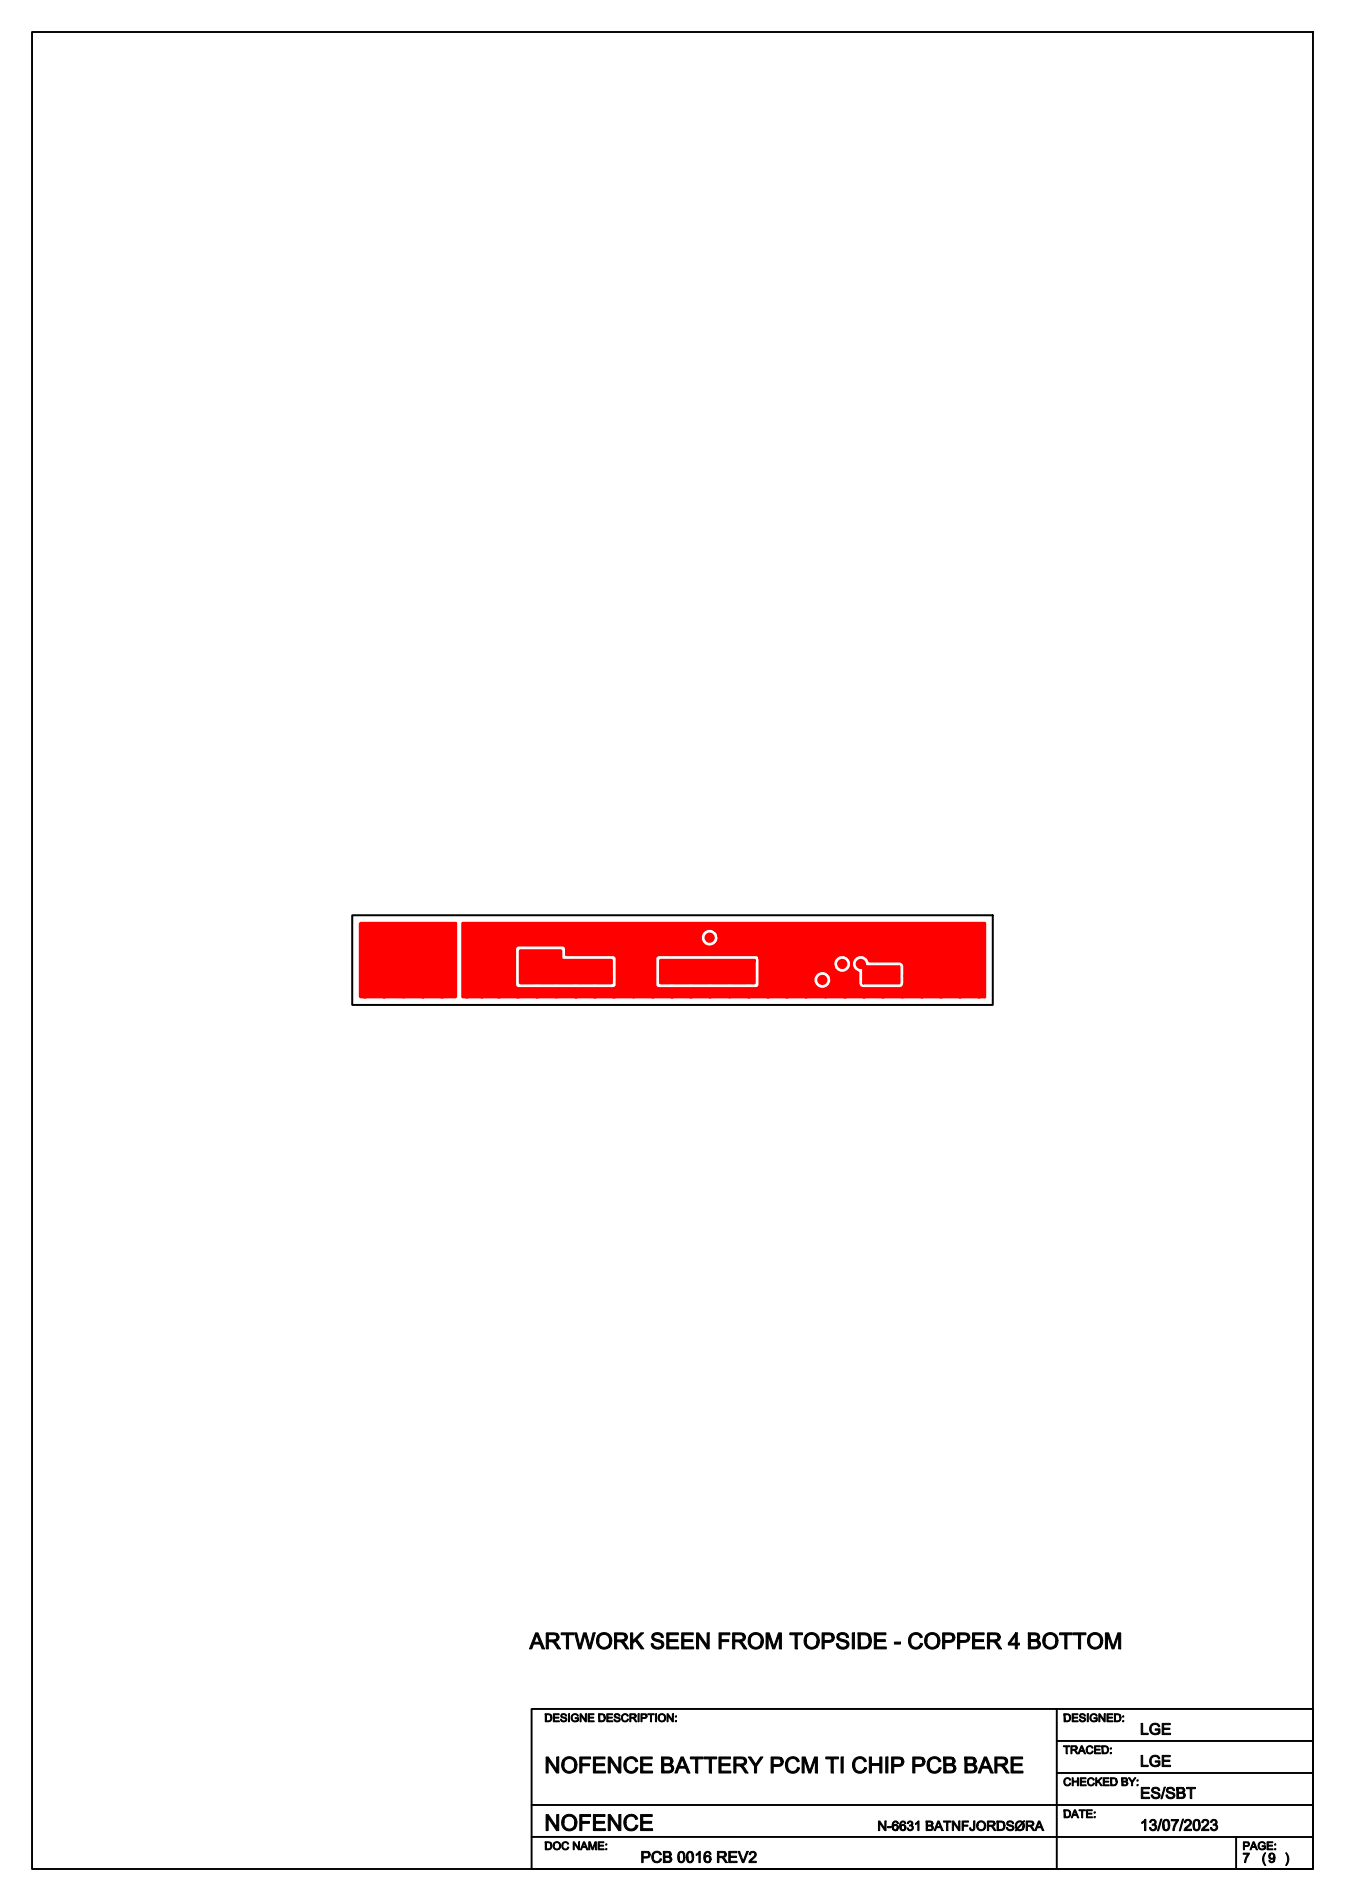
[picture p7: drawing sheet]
<svg xmlns="http://www.w3.org/2000/svg" width="210mm" height="297mm" viewBox="0 0 210 297" stroke-linecap="round" stroke-linejoin="round" font-family="sans-serif">
<defs><g id="words">
<g font-size="3.1" fill="#fff">
<text x="82.7" y="257.6">ARTWORK SEEN FROM TOPSIDE - COPPER 4 BOTTOM</text>
<text x="85" y="277">NOFENCE BATTERY PCM TI CHIP PCB BARE</text>
<text x="85" y="286">NOFENCE</text>
</g>
<g font-size="2.2" fill="#fff">
<text x="178" y="271">LGE</text>
<text x="178" y="276">LGE</text>
<text x="178" y="281">ES/SBT</text>
<text x="178" y="286">13/07/2023</text>
<text x="100" y="291">PCB 0016 REV2</text>
</g>
<g font-size="1.9" fill="#fff">
<text x="137" y="286">N-6631 BATNFJORDSØRA</text>
<text x="194" y="291">7</text>
<text x="197" y="291">(9</text>
<text x="200.6" y="291">)</text>
</g>
<g font-size="1.6" fill="#fff">
<text x="85" y="269">DESIGNE DESCRIPTION:</text>
<text x="166" y="269">DESIGNED:</text>
<text x="166" y="274">TRACED:</text>
<text x="166" y="279">CHECKED BY:</text>
<text x="166" y="284">DATE:</text>
<text x="85" y="289">DOC NAME:</text>
<text x="194" y="289">PAGE:</text>
</g>
</g></defs>
<path d="M55 143h100v14h-100z" fill="none" stroke="#000" stroke-width=".16"/>
<path d="M5 5h200v287h-200zM55 143h100v14h-100zM83 267h122v25h-122zM165 267v25M165 277h40M165 272h40M83 282h122M83 287h122M193 287v5" fill="none" stroke="#000" stroke-width=".3"/>
<g fill="#000" stroke="#000" stroke-width=".16">
<path d="M83.4 256.6h.8l.1 .3h-1zM83.6 255.1h.4l1 2.5h-.4l-.8-2.2-.8 2.2h-.3zM85.3 255.1l1.6 .1v.6l-.2-.4h-1.1v2.2h-.3zM86.9 255.2a.68 .68 0 0 1 .4 .8 .68 .68 0 0 1-.7 .5v-.3l.3-.3zM85.6 256.2h1v.3l.4 .3 .5 .8h-.4l-.7-1-.8-.1zM87.6 255.1h2v.3h-.8v2.2h-.4v-2.2h-.8zM89.7 255.1h.3l.5 2.2 .6-2.2h.4l.6 2.2 .5-2.2h.3l-.7 2.5h-.3l-.6-2.2-.6 2.2h-.3zM93.4 255.5l.1 .9a.86 .86 0 0 0 .9 1 .86 .86 0 0 0 .8-1v.9a1.27 1.27 0 0 1-1.8 0 1.27 1.27 0 0 1 0-1.8zM93.5 255.3a1.28 1.28 0 0 1 1.8 .2 1.28 1.28 0 0 1-.1 1.8v-.9a.87 .87 0 0 0-.9-1.1 .87 .87 0 0 0-.8 1.1l-.1-.9zM96 255.1l1.6 .1v.6l-.3-.4h-1v2.2h-.3zM97.6 255.2a.68 .68 0 0 1 .3 .8 .68 .68 0 0 1-.7 .5v-.3l.4-.3zM96.3 256.2h.9v.3l.4 .3 .6 .8h-.5l-.7-1-.7-.1z"/>
<path d="M98.5 255.1h.3v1.2l1.2-1.2h.5l-1.1 1 1.1 1.5h-.4l-.9-1.3-.4 .4v.9h-.3zM102 255.3a.99 .99 0 0 1 1.6 .5h-.3a.61 .61 0 0 0-.6-.4 .61 .61 0 0 0-.6 .4l.1 .2 .6 .2a.74 .74 0 0 1 .8 .7 .74 .74 0 0 1-.8 .8 .93 .93 0 0 1-1.1-.9h.3a.7 .7 0 0 0 .6 .6 .7 .7 0 0 0 .7-.5l-.2-.3-.7-.2a.65 .65 0 0 1-.6-.4 .65 .65 0 0 1 .2-.7zM104.1 255.1h1.8v.3h-1.5v.8h1.4v.3h-1.4v.8h1.6v.3h-1.9zM106.4 255.1h1.8v.3h-1.4v.8h1.3v.3h-1.3v.8h1.5v.3h-1.9zM108.8 255.1h.3l1.3 2v-2h.3v2.5h-.3l-1.3-2v2h-.3zM112.3 255.1h1.7v.3h-1.4v.8h1.2v.3h-1.2v1.1h-.3zM114.4 255.1l1.6 .1v.6l-.2-.4h-1.1v2.2h-.3zM116 255.2a.68 .68 0 0 1 .4 .8 .68 .68 0 0 1-.7 .5v-.3l.3-.3zM114.7 256.2h1v.3l.4 .3 .5 .8h-.4l-.7-1-.8-.1zM117.1 255.5v.9a.86 .86 0 0 0 .9 1 .86 .86 0 0 0 .9-1v.9a1.27 1.27 0 0 1-1.8 0 1.27 1.27 0 0 1 0-1.8zM117.2 255.3a1.28 1.28 0 0 1 1.8 .2 1.28 1.28 0 0 1-.1 1.8v-.9a.87 .87 0 0 0-.9-1.1 .87 .87 0 0 0-.9 1.1v-.9zM119.6 255.1h.5l.7 2.1 .8-2.1h.4v2.5h-.3v-2.1l-.7 2.1h-.3l-.8-2.1v2.1h-.3z"/>
<path d="M123.3 255.1h2v.3h-.8v2.2h-.4v-2.2h-.8zM125.8 255.5l.1 .9a.86 .86 0 0 0 .9 1 .86 .86 0 0 0 .8-1v.9a1.27 1.27 0 0 1-1.8 0 1.27 1.27 0 0 1 0-1.8zM125.9 255.3a1.28 1.28 0 0 1 1.8 .2 1.28 1.28 0 0 1-.1 1.8v-.9a.87 .87 0 0 0-.9-1.1 .87 .87 0 0 0-.8 1.1l-.1-.9zM128.4 255.1l1.5 .1v.6l-.1-.3-.2-.1h-.9v2.2h-.3zM128.7 256.3h.8l.3-.1 .1-1a.75 .75 0 0 1 .3 .9 .75 .75 0 0 1-.7 .5h-.8zM130.9 255.3a.99 .99 0 0 1 1.6 .5h-.3a.61 .61 0 0 0-.6-.4 .61 .61 0 0 0-.6 .4l.1 .2 .7 .2a.74 .74 0 0 1 .8 .7 .74 .74 0 0 1-.9 .8 .93 .93 0 0 1-1.1-.9h.3a.7 .7 0 0 0 .6 .6 .7 .7 0 0 0 .7-.5l-.1-.3-.8-.2a.65 .65 0 0 1-.6-.4 .65 .65 0 0 1 .2-.7zM133.1 255.1h.3v2.5h-.3zM134 255.1h1.1l.5 .2 .1 .1v.9a.77 .77 0 0 0-.7-.9h-.7v1.9zM134 255.1l.3 2.2h.7a.78 .78 0 0 0 .7-1v-.9a1.39 1.39 0 0 1-.5 2.2h-1.2zM136.5 255.1h1.8v.3h-1.5v.8h1.4v.3h-1.4v.8h1.6v.3h-1.9zM139.6 256.6h1v.3h-1zM142.1 255.4a1.09 1.09 0 0 1 1.9 .4l-.3 .1a.79 .79 0 0 0-1-.5 .79 .79 0 0 0-.5 .9 .79 .79 0 0 0 .6 1 .79 .79 0 0 0 .9-.6l.4 .1a1.14 1.14 0 0 1-1.5 .8 1.14 1.14 0 0 1-.8-1.4z"/>
<path d="M144.6 255.5l.1 .9a.86 .86 0 0 0 .9 1 .86 .86 0 0 0 .8-1v.9a1.27 1.27 0 0 1-1.7 0 1.27 1.27 0 0 1-.1-1.8zM144.8 255.3a1.28 1.28 0 0 1 1.7 .2 1.28 1.28 0 0 1-.1 1.8v-.9a.87 .87 0 0 0-.9-1.1 .87 .87 0 0 0-.8 1.1l-.1-.9zM147.2 255.1l1.5 .1v.6l-.1-.3-.1-.1h-1v2.2h-.3zM147.5 256.3h.8l.3-.1 .1-1a.75 .75 0 0 1 .4 .9 .75 .75 0 0 1-.8 .5h-.8zM149.5 255.1l1.6 .1v.6l-.1-.3-.2-.1h-1v2.2h-.3zM149.8 256.3h.8l.4-.1 .1-1a.75 .75 0 0 1 .3 .9 .75 .75 0 0 1-.8 .5h-.8zM151.8 255.1h1.9v.3h-1.5v.8h1.4v.3h-1.4v.8h1.5v.3h-1.9zM154.2 255.1l1.6 .1v.6l-.2-.4h-1.1v2.2h-.3zM155.8 255.2a.68 .68 0 0 1 .3 .8 .68 .68 0 0 1-.6 .5v-.3l.3-.3zM154.5 256.2h1v.3l.4 .3 .5 .8h-.4l-.8-1-.7-.1zM157.4 256.7h1.1v.3h-1.1zM158.6 255.1l-.1 .5-.8 1.1h-.3z"/>
<path d="M158.6 255.1h.2v2.5h-.3zM158.8 256.7h.4v.3h-.4zM160.6 255.1l1.4 .1v.6v-.2l-.3-.2h-.8v1.9zM160.9 256.2l.9-.1 .2-.2 .1 1-.1-.3-.2-.1h-.9zM162 255.2a.6 .6 0 0 1 .3 .6 .6 .6 0 0 1-.3 .5zM160.6 255.1l.3 2.2h.8l.3-.1 .1-.9a.69 .69 0 0 1 .3 .9 .69 .69 0 0 1-.7 .4h-1.1zM163.1 255.5v.9a.86 .86 0 0 0 .9 1 .86 .86 0 0 0 .9-1v.9a1.27 1.27 0 0 1-1.8 0 1.27 1.27 0 0 1 0-1.8zM163.2 255.3a1.28 1.28 0 0 1 1.8 .2 1.28 1.28 0 0 1-.1 1.8v-.9a.87 .87 0 0 0-.9-1.1 .87 .87 0 0 0-.9 1.1v-.9zM165.4 255.1h2v.3h-.8v2.2h-.3v-2.2h-.9zM167.6 255.1h1.9v.3h-.8v2.2h-.3v-2.2h-.8zM170.1 255.5v.9a.86 .86 0 0 0 .9 1 .86 .86 0 0 0 .8-1v.9a1.27 1.27 0 0 1-1.7 0 1.27 1.27 0 0 1 0-1.8zM170.2 255.3a1.28 1.28 0 0 1 1.8 .2 1.28 1.28 0 0 1-.2 1.8v-.9a.87 .87 0 0 0-.9-1.1 .87 .87 0 0 0-.8 1.1v-.9z"/>
<path d="M172.6 255.1h.5l.7 2.1 .7-2.1h.5v2.5h-.3v-2.1l-.8 2.1h-.3l-.7-2.1v2.1h-.3zM85.1 267.7l.8 .1 .1 .6a.38 .38 0 0 0-.4-.5h-.3v1zM85.1 267.7l.2 1.2h.3a.39 .39 0 0 0 .4-.5v-.5l.1 .3a.61 .61 0 0 1-.4 .8h-.6zM86.4 267.7h.9v.2h-.7v.4h.7v.1h-.7v.5h.7v.1h-.9zM85.3 274.5h.3l1.3 2v-2h.3v2.5h-.3l-1.3-2v2h-.3zM87.7 267.8l.2-.1a.43 .43 0 0 1 .6 .4h-.2a.26 .26 0 0 0-.3-.2 .26 .26 0 0 0-.2 .3 .65 .65 0 0 1 .7 .4 .51 .51 0 0 1-.5 .4 .51 .51 0 0 1-.5-.4h.2a.32 .32 0 0 0 .3 .3 .32 .32 0 0 0 .3-.4l-.4-.1a.32 .32 0 0 1-.3-.2 .32 .32 0 0 1 .1-.4zM88.8 267.7h.1v1.3h-.1zM88 274.9v.9a.86 .86 0 0 0 .9 1 .86 .86 0 0 0 .8-1.1v1a1.27 1.27 0 0 1-1.7-.1 1.27 1.27 0 0 1 0-1.7zM88.1 274.7a1.28 1.28 0 0 1 1.8 .2 1.28 1.28 0 0 1-.2 1.8v-1a.87 .87 0 0 0-.8-1 .87 .87 0 0 0-.9 1.1v-.9zM89.3 267.9a.58 .58 0 0 1 1 .2h-.1a.48 .48 0 0 0-.7-.1 .48 .48 0 0 0-.2 .7 .48 .48 0 0 0 .7 .1l.2-.1v-.2h-.4v-.1h.5v.4a.68 .68 0 0 1-.9 .1 .68 .68 0 0 1-.1-1zM90.5 274.5h1.7v.3h-1.3v.8h1.1v.3h-1.1v1.1h-.4zM90.6 267.7h.1l.7 1v-1h.2v1.3h-.2l-.7-1v1h-.1z"/>
<path d="M91.8 267.7h.9v.2h-.7v.4h.7v.1h-.7v.5h.8v.1h-1zM92.6 274.5h1.9v.3h-1.5v.8h1.4v.3h-1.4v.8h1.5v.3h-1.9zM93.5 267.7l.8 .1v.6a.38 .38 0 0 0-.3-.5h-.4v1zM93.5 267.7l.1 1.2h.4a.39 .39 0 0 0 .3-.5v-.5l.2 .3a.61 .61 0 0 1-.5 .8h-.5zM94.7 267.7h.9v.2h-.7v.4h.7v.1h-.7v.5h.8v.1h-1zM96 267.8l.3-.1a.43 .43 0 0 1 .5 .4h-.2a.26 .26 0 0 0-.3-.2 .26 .26 0 0 0-.2 .3 .65 .65 0 0 1 .7 .4 .51 .51 0 0 1-.5 .4 .51 .51 0 0 1-.5-.4h.2a.32 .32 0 0 0 .3 .3 .32 .32 0 0 0 .3-.4l-.4-.1a.32 .32 0 0 1-.3-.2 .32 .32 0 0 1 .1-.4zM95 274.5h.3l1.3 2v-2h.3v2.5h-.3l-1.3-2v2h-.3zM97.2 267.9a.55 .55 0 0 1 .9 .2h-.2a.43 .43 0 0 0-.6-.2 .43 .43 0 0 0-.1 .7 .38 .38 0 0 0 .4 .3 .38 .38 0 0 0 .4-.3h.1a.61 .61 0 0 1-.9 .3 .61 .61 0 0 1-.1-.9zM97.7 274.8a1.09 1.09 0 0 1 1.9 .4l-.4 .1a.79 .79 0 0 0-.9-.5 .79 .79 0 0 0-.6 .9 .79 .79 0 0 0 .6 1 .79 .79 0 0 0 1-.6l.3 .1a1.14 1.14 0 0 1-1.4 .8 1.14 1.14 0 0 1-.8-1.4zM98.3 267.7l.9 .1v.3l-.2-.2h-.5v1.1h-.2zM99.2 267.8a.34 .34 0 0 1 .1 .4 .34 .34 0 0 1-.3 .2l.2-.3zM98.5 268.3h.5l.4 .7h-.2l-.3-.5-.4-.1z"/>
<path d="M99.6 267.7h.2v1.3h-.2zM100 274.5h1.8v.3h-1.4v.8h1.3v.3h-1.3v.8h1.5v.3h-1.9zM100.1 267.7l.8 .1v.3l-.2-.2h-.5v1.1h-.1zM100.2 268.3h.6l.1-.5 .1 .3a.36 .36 0 0 1-.4 .4h-.4zM101.1 267.7h1v.2h-.4v1.1h-.1v-1.1h-.5zM102.3 267.7h.2v1.3h-.2zM102.9 267.9v.5a.43 .43 0 0 0 .5 .5 .43 .43 0 0 0 .4-.5v.4a.64 .64 0 0 1-.9 0 .64 .64 0 0 1 0-.9zM102.9 267.9a.64 .64 0 0 1 .9 .1 .64 .64 0 0 1 0 .8v-.4a.43 .43 0 0 0-.5-.5 .43 .43 0 0 0-.4 .5zM103.3 274.5l1.4 .1v.6v-.2l-.2-.2h-.9v1.9zM103.6 275.6l.9-.1 .2-.2 .1 1-.1-.3-.2-.1-.9-.1zM104.7 274.6a.59 .59 0 0 1 .4 .5 .59 .59 0 0 1-.4 .6zM104.2 267.7h.1l.7 1v-1h.1v1.3h-.1l-.7-1v1h-.1z"/>
<path d="M103.3 274.5l.3 2.2h.8l.3-.1 .2-.9a.69 .69 0 0 1 .2 .8 .69 .69 0 0 1-.7 .5h-1.1zM105.4 268.1h.2v.2h-.2zM105.4 268.8h.2v.2h-.2zM106.1 276h.8l.1 .2h-1zM106.3 274.5h.4l1 2.5h-.4l-.8-2.2-.8 2.2h-.3zM107.8 274.5h2v.3h-.9v2.2h-.3v-2.2h-.8zM109.9 274.5h2v.3h-.8v2.2h-.4v-2.2h-.8zM112.2 274.5h1.9v.3h-1.5v.8h1.4v.3h-1.4v.8h1.5v.3h-1.9zM114.6 274.5l1.6 .1v.6l-.2-.4h-1.1v2.2h-.3zM116.2 274.6a.68 .68 0 0 1 .4 .8 .68 .68 0 0 1-.7 .5v-.3l.3-.3zM114.9 275.6h1v.3l.4 .3 .5 .8h-.4l-.7-1-.8-.1zM116.8 274.5h.4l.8 1.2 .7-1.2h.4l-1 1.4v1.1h-.3v-1.1z"/>
<path d="M120.4 274.5l1.6 .1v.6l-.1-.3-.2-.1h-1v2.2h-.3zM120.7 275.7h.8l.4-.2 .1-.9a.75 .75 0 0 1 .3 .9 .75 .75 0 0 1-.8 .5h-.8zM122.9 274.8a1.09 1.09 0 0 1 1.9 .4l-.3 .1a.79 .79 0 0 0-1-.5 .79 .79 0 0 0-.5 .9 .79 .79 0 0 0 .5 1 .79 .79 0 0 0 1-.6l.3 .1a1.14 1.14 0 0 1-1.4 .8 1.14 1.14 0 0 1-.8-1.4zM125.2 274.5h.5l.7 2.1 .8-2.1h.4v2.5h-.3v-2.1l-.7 2.1h-.3l-.7-2.1v2.1h-.4zM128.9 274.5h2v.3h-.8v2.2h-.3v-2.2h-.9zM131.3 274.5h.3v2.5h-.3zM133.4 274.8a1.09 1.09 0 0 1 1.9 .4l-.4 .1a.79 .79 0 0 0-.9-.5 .79 .79 0 0 0-.6 .9 .79 .79 0 0 0 .6 1 .79 .79 0 0 0 1-.6l.3 .1a1.14 1.14 0 0 1-1.4 .8 1.14 1.14 0 0 1-.8-1.4zM135.7 274.5h.4v1h1.3v-1h.3v2.5h-.3v-1.2h-1.3v1.2h-.4zM138.3 274.5h.3v2.5h-.3zM139.2 274.5l1.6 .1v.6l-.1-.3-.2-.1h-1v2.2h-.3zM139.5 275.7h.8l.4-.2 .1-.9a.75 .75 0 0 1 .3 .9 .75 .75 0 0 1-.8 .5h-.8zM142.5 274.5l1.6 .1v.6l-.1-.3-.2-.1h-1v2.2h-.3z"/>
<path d="M142.8 275.7h.8l.4-.2 .1-.9a.75 .75 0 0 1 .3 .9 .75 .75 0 0 1-.8 .5h-.8zM145 274.8a1.09 1.09 0 0 1 1.9 .4l-.3 .1a.79 .79 0 0 0-1-.5 .79 .79 0 0 0-.5 .9 .79 .79 0 0 0 .6 1 .79 .79 0 0 0 .9-.6l.4 .1a1.14 1.14 0 0 1-1.4 .8 1.14 1.14 0 0 1-.8-1.4zM147.4 274.5l1.4 .1v.6v-.2l-.3-.2h-.8v1.9zM147.7 275.6l.9-.1 .2-.2 .1 1-.1-.3-.2-.1-.9-.1zM148.8 274.6a.59 .59 0 0 1 .3 .5 .59 .59 0 0 1-.3 .6zM147.4 274.5l.3 2.2h.8l.3-.1 .1-.9a.69 .69 0 0 1 .3 .8 .69 .69 0 0 1-.8 .5h-1zM150.7 274.5l1.4 .1v.6v-.2l-.3-.2h-.8v1.9zM151 275.6l.9-.1 .2-.2 .1 1-.1-.3-.2-.1-.9-.1zM152.1 274.6a.59 .59 0 0 1 .3 .5 .59 .59 0 0 1-.3 .6zM150.7 274.5l.3 2.2h.8l.3-.1 .1-.9a.69 .69 0 0 1 .3 .8 .69 .69 0 0 1-.8 .5h-1zM153.4 276h.9l.1 .2h-1.1zM153.7 274.5h.3l1.1 2.5h-.4l-.8-2.2-.8 2.2h-.4z"/>
<path d="M155.3 274.5l1.7 .1v.6l-.3-.4h-1v2.2h-.4zM157 274.6a.68 .68 0 0 1 .3 .8 .68 .68 0 0 1-.7 .5v-.3l.4-.3zM155.7 275.6h.9v.3l.4 .3 .5 .8h-.4l-.7-1-.7-.1zM157.9 274.5h1.8v.3h-1.5v.8h1.4v.3h-1.4v.8h1.5v.3h-1.8zM166.2 277.9a.55 .55 0 0 1 1 .2h-.2a.43 .43 0 0 0-.6-.2 .43 .43 0 0 0-.1 .7 .38 .38 0 0 0 .4 .3 .38 .38 0 0 0 .3-.3h.2a.61 .61 0 0 1-.9 .3 .61 .61 0 0 1-.1-.9zM166 272.7h1v.2h-.4v1.1h-.1v-1.1h-.5zM166.1 267.7l.8 .1 .1 .6a.38 .38 0 0 0-.4-.5h-.3v1zM166.1 267.7l.2 1.2h.3a.39 .39 0 0 0 .4-.5v-.5l.1 .3a.61 .61 0 0 1-.4 .8h-.6zM167.4 267.7h.9v.2h-.7v.4h.7v.1h-.7v.5h.7v.1h-.9zM167.4 277.7h.2v.6h.6v-.6h.2v1.3h-.2v-.6h-.6v.6h-.2zM167.2 272.7l.8 .1v.3l-.1-.2h-.5v1.1h-.2zM168 272.8h.1a.34 .34 0 0 1 .1 .4 .34 .34 0 0 1-.3 .2l.1-.3z"/>
<path d="M167.4 273.3h.4l.5 .7h-.2l-.4-.5-.3-.1zM168.7 267.8l.2-.1a.43 .43 0 0 1 .6 .4h-.2a.26 .26 0 0 0-.3-.2 .26 .26 0 0 0-.2 .3 .65 .65 0 0 1 .7 .4 .51 .51 0 0 1-.5 .4 .51 .51 0 0 1-.5-.4h.2a.32 .32 0 0 0 .3 .3 .32 .32 0 0 0 .3-.4l-.4-.1a.32 .32 0 0 1-.3-.2 .32 .32 0 0 1 .1-.4zM168.7 277.7h.9v.2h-.8v.4h.7v.1h-.7v.5h.8v.1h-.9zM168.7 273.5h.4l.1 .1h-.6zM168.8 272.7h.2l.5 1.3h-.2l-.4-1.1-.4 1.1h-.2zM169.7 272.9a.55 .55 0 0 1 1 .2h-.2a.43 .43 0 0 0-.6-.2 .43 .43 0 0 0-.1 .7 .38 .38 0 0 0 .3 .3 .38 .38 0 0 0 .4-.3h.2a.61 .61 0 0 1-.9 .3 .61 .61 0 0 1-.1-.9zM169.8 267.7h.1v1.3h-.1zM169.9 277.9a.55 .55 0 0 1 1 .2h-.2a.43 .43 0 0 0-.6-.2 .43 .43 0 0 0-.1 .7 .38 .38 0 0 0 .3 .3 .38 .38 0 0 0 .4-.3h.2a.61 .61 0 0 1-.9 .3 .61 .61 0 0 1-.1-.9zM170.9 272.7h.9v.2h-.7v.4h.6v.1h-.6v.5h.7v.1h-.9zM170.3 267.9a.58 .58 0 0 1 1 .2h-.1a.48 .48 0 0 0-.7-.1 .48 .48 0 0 0-.2 .7 .48 .48 0 0 0 .7 .1l.2-.1v-.2h-.4v-.1h.5v.4a.68 .68 0 0 1-.9 .1 .68 .68 0 0 1-.1-1zM171.1 277.7h.1v.7l.7-.7h.2l-.5 .6 .5 .7h-.2l-.5-.6-.2 .2v.4h-.1zM172.3 277.7h.9v.2h-.8v.4h.7v.1h-.7v.5h.8v.1h-.9z"/>
<path d="M171.6 267.7h.1l.7 1v-1h.2v1.3h-.2l-.7-1v1h-.1zM172.1 272.7l.8 .1v.6a.38 .38 0 0 0-.3-.5h-.4v1zM172.8 267.7h.9v.2h-.7v.4h.7v.1h-.7v.5h.8v.1h-1zM172.1 272.7l.1 1.2h.3a.39 .39 0 0 0 .4-.5v-.5l.2 .3a.61 .61 0 0 1-.5 .8h-.5zM173.3 273.1h.2v.2h-.2zM173.3 273.8h.2v.2h-.2zM173.4 277.7l.8 .1 .1 .6a.38 .38 0 0 0-.4-.5h-.3v1zM173.4 277.7l.2 1.2h.3a.39 .39 0 0 0 .4-.5v-.5l.1 .3a.61 .61 0 0 1-.5 .8h-.5zM174 267.7l.8 .1 .1 .6a.38 .38 0 0 0-.4-.5h-.3v1zM174 267.7l.2 1.2h.3a.39 .39 0 0 0 .4-.5v-.5l.1 .3a.61 .61 0 0 1-.5 .8h-.5zM175.3 268.1h.2v.2h-.2zM175.3 268.8h.2v.2h-.2z"/>
<path d="M175.2 277.7l.7 .1v.3l-.2-.2h-.4v1zM175.3 278.3l.5-.1 .1 .4-.1-.2h-.5zM175.9 277.8l.1 .3-.1 .2zM175.2 277.7l.1 1.2 .6-.1v-.4l.2 .2a.36 .36 0 0 1-.4 .4h-.5zM176.2 277.7h.2l.4 .6 .3-.6h.2l-.5 .8v.5h-.1v-.5zM177.5 278.1h.2v.2h-.2zM177.5 278.8h.2v.2h-.2zM178.2 269.2h.2v1.6h.9v.2h-1.1zM178.2 274.2h.2v1.6h.9v.2h-1.1zM178.2 279.2h1.3v.3h-1.1v.5h1v.2h-1v.6h1.1v.2h-1.3zM180 279.4a.7 .7 0 0 1 1.1 .3l-.2 .1a.41 .41 0 0 0-.5-.4 .41 .41 0 0 0-.3 .4v.1a.98 .98 0 0 1 1 .5 .7 .7 0 0 1-.7 .6 .7 .7 0 0 1-.7-.6h.3a.47 .47 0 0 0 .4 .4 .47 .47 0 0 0 .5-.4l-.7-.2a.45 .45 0 0 1-.4-.3 .45 .45 0 0 1 .2-.5zM179.7 269.5a.81 .81 0 0 1 1.4 .2l-.2 .1a.64 .64 0 0 0-.9-.3 .64 .64 0 0 0-.2 .9 .69 .69 0 0 0 1.1 .2v-.3h-.5v-.2h.7v.7a.95 .95 0 0 1-1.3 0 .95 .95 0 0 1-.1-1.3z"/>
<path d="M179.7 274.5a.81 .81 0 0 1 1.4 .2l-.2 .1a.64 .64 0 0 0-.9-.3 .64 .64 0 0 0-.2 .9 .69 .69 0 0 0 1.1 .2v-.3h-.5v-.2h.7v.7a.95 .95 0 0 1-1.3 0 .95 .95 0 0 1-.1-1.3zM181.5 269.2h1.2v.3h-1v.5h1v.2h-1v.6h1.1v.2h-1.3zM181.5 274.2h1.2v.3h-1v.5h1v.2h-1v.6h1.1v.2h-1.3zM181.8 279.2h.1l-.5 1.8h-.1zM182.3 279.4a.7 .7 0 0 1 1.1 .3l-.2 .1a.41 .41 0 0 0-.4-.4 .41 .41 0 0 0-.4 .4l.1 .1a.98 .98 0 0 1 .9 .5 .7 .7 0 0 1-.6 .6 .7 .7 0 0 1-.7-.6h.2a.47 .47 0 0 0 .4 .4 .47 .47 0 0 0 .5-.4l-.7-.2a.45 .45 0 0 1-.4-.3 .45 .45 0 0 1 .2-.5zM183.8 279.2l1 .1v.4l-.2-.2h-.6v1.3zM184.8 279.3a.42 .42 0 0 1 .2 .4 .42 .42 0 0 1-.3 .4zM85.1 287.7l.8 .1 .1 .6a.38 .38 0 0 0-.4-.5h-.3v1zM85.1 287.7l.2 1.2h.3a.39 .39 0 0 0 .4-.5v-.5l.1 .3a.61 .61 0 0 1-.4 .8h-.6zM85.3 283.5h.3l1.3 2v-2h.3v2.5h-.3l-1.3-2v2h-.3zM86.5 287.9v.5a.43 .43 0 0 0 .5 .5 .43 .43 0 0 0 .4-.5v.4a.64 .64 0 0 1-.9 0 .64 .64 0 0 1 0-.9zM86.6 287.9a.64 .64 0 0 1 .8 .1 .64 .64 0 0 1 0 .8v-.4a.43 .43 0 0 0-.5-.5 .43 .43 0 0 0-.4 .5z"/>
<path d="M87.9 287.9a.55 .55 0 0 1 .9 .2h-.2a.43 .43 0 0 0-.6-.2 .43 .43 0 0 0-.1 .7 .38 .38 0 0 0 .4 .3 .38 .38 0 0 0 .3-.3h.2a.61 .61 0 0 1-.9 .3 .61 .61 0 0 1-.1-.9zM88 283.9v.9a.86 .86 0 0 0 .9 1 .86 .86 0 0 0 .8-1.1v1a1.27 1.27 0 0 1-1.7-.1 1.27 1.27 0 0 1 0-1.7zM88.1 283.7a1.28 1.28 0 0 1 1.8 .2 1.28 1.28 0 0 1-.2 1.8v-1a.87 .87 0 0 0-.8-1 .87 .87 0 0 0-.9 1.1v-.9zM89.5 287.7h.2l.6 1v-1h.2v1.3h-.2l-.6-1v1h-.2zM90.5 283.5h1.7v.3h-1.3v.8h1.1v.3h-1.1v1.1h-.4zM91 288.5h.4l.1 .1h-.6zM91.1 287.7h.2l.5 1.3h-.2l-.4-1.1-.4 1.1h-.2zM92.6 283.5h1.9v.3h-1.5v.8h1.4v.3h-1.4v.8h1.5v.3h-1.9zM91.9 287.7h.3l.3 1.1 .4-1.1h.2v1.3h-.1v-1l-.4 1h-.2l-.3-1.1v1.1h-.2zM93.4 287.7h.9v.2h-.8v.4h.7v.1h-.7v.5h.8v.1h-.9zM94.6 288.1h.1v.2h-.1zM94.6 288.8h.1v.2h-.1z"/>
<path d="M95 283.5h.3l1.3 2v-2h.3v2.5h-.3l-1.3-2v2h-.3zM97.7 283.8a1.09 1.09 0 0 1 1.9 .4l-.4 .1a.79 .79 0 0 0-.9-.5 .79 .79 0 0 0-.6 .9 .79 .79 0 0 0 .6 1 .79 .79 0 0 0 1-.6l.3 .1a1.14 1.14 0 0 1-1.4 .8 1.14 1.14 0 0 1-.8-1.4zM100 283.5h1.8v.3h-1.4v.8h1.3v.3h-1.3v.8h1.5v.3h-1.9zM100.2 289.2l1.1 .1v.5l-.2-.3h-.7v1.5h-.2zM100.4 290.1l.8-.1 .1-.7a.52 .52 0 0 1 .2 .6 .52 .52 0 0 1-.5 .4h-.6zM102 289.5a.76 .76 0 0 1 1.3 .2l-.3 .1a.57 .57 0 0 0-.7-.3 .57 .57 0 0 0-.3 .8 .54 .54 0 0 0 .5 .5 .54 .54 0 0 0 .6-.4h.2a.82 .82 0 0 1-1.1 .6 .82 .82 0 0 1-.4-1.2zM103.6 289.2l1 .1v.4l-.2-.2h-.6v1.3zM103.8 290l.7-.1 .2 .6-.3-.3h-.6zM104.6 289.3a.42 .42 0 0 1 .2 .4 .42 .42 0 0 1-.2 .4zM103.6 289.2l.2 1.6 .8-.1 .1-.6a.48 .48 0 0 1 .2 .6 .48 .48 0 0 1-.6 .3h-.7zM106 289.4a.53 .53 0 0 1 .7 0v.7a.46 .46 0 0 0 0-.5 .46 .46 0 0 0-.5-.1l-.2 .4v1a1.42 1.42 0 0 1 0-1.5zM106 290.1a.56 .56 0 0 0 .4 .8 .54 .54 0 0 0 .3-.8v-.7a1.12 1.12 0 0 1-.2 1.6l-.5-.1z"/>
<path d="M107.4 289.4a.53 .53 0 0 1 .7 0v.7a.46 .46 0 0 0 0-.5 .46 .46 0 0 0-.5-.1l-.2 .4v1a1.42 1.42 0 0 1 0-1.5zM107.4 290.1a.56 .56 0 0 0 .4 .8 .54 .54 0 0 0 .3-.8v-.7a1.12 1.12 0 0 1-.3 1.6l-.4-.1zM108.7 289.7l.6-.5v1.8h-.2v-1.4l-.4 .3zM110.1 290.1v.3a.35 .35 0 0 0 .3 .4 .35 .35 0 0 0 .4-.4v.5a.57 .57 0 0 1-.7 0zM110.1 289.4a.52 .52 0 0 1 .6-.1 .52 .52 0 0 1 .3 .4h-.2a.36 .36 0 0 0-.5-.3 .36 .36 0 0 0-.2 .5v1a1.35 1.35 0 0 1 0-1.5zM110.2 290a.56 .56 0 0 1 .8 .1 .56 .56 0 0 1-.2 .8v-.5a.34 .34 0 0 0-.3-.3 .34 .34 0 0 0-.4 .3zM112 289.2l1.2 .1v.4l-.2-.2-.8-.1v1.6h-.2zM113.2 289.3a.48 .48 0 0 1 .2 .6 .48 .48 0 0 1-.5 .3v-.2l.3-.2zM112.2 290h.7v.2l.7 .8h-.3l-.5-.7-.6-.1zM113.8 289.2h1.2v.3h-1v.5h1v.2h-1v.6h1.1v.2h-1.3zM115.2 289.2h.3l.5 1.6 .6-1.6h.2l-.7 1.8h-.2zM117.1 289.4a.56 .56 0 0 1 .9 .1 .56 .56 0 0 1-.2 .8l-.6 .5h.9v.2h-1.2l.1-.3 .5-.4a.46 .46 0 0 0 .3-.4 .46 .46 0 0 0-.1-.4 .34 .34 0 0 0-.5 .3l-.2-.1z"/>
<path d="M137.2 284.5h.2l.8 1.2v-1.2h.1v1.5h-.2l-.8-1.2v1.2h-.1zM138.6 285.4h.5v.1h-.5zM139.5 285.2v.3a.3 .3 0 0 0 .3 .4 .3 .3 0 0 0 .3-.4v.4l-.5 .1-.1-.1zM139.5 284.6l.2-.1a.42 .42 0 0 1 .6 .4h-.2a.31 .31 0 0 0-.4-.2 .31 .31 0 0 0-.2 .4v.8l-.2-.7zM139.6 285.1a.48 .48 0 0 1 .6 .2 .48 .48 0 0 1-.1 .6v-.4a.3 .3 0 0 0-.3-.3 .3 .3 0 0 0-.3 .3zM140.7 285.2v.3a.3 .3 0 0 0 .2 .4 .3 .3 0 0 0 .4-.4v.4l-.5 .1-.2-.1zM140.7 284.6l.2-.1a.42 .42 0 0 1 .5 .4h-.2a.31 .31 0 0 0-.4-.2 .31 .31 0 0 0-.2 .4v.8l-.1-.7zM140.7 285.1a.48 .48 0 0 1 .7 .2 .48 .48 0 0 1-.1 .6v-.4a.3 .3 0 0 0-.3-.3 .3 .3 0 0 0-.3 .3zM141.8 284.6a.4 .4 0 0 1 .6 0 .4 .4 0 0 1-.1 .6 .47 .47 0 0 1 0 .8 .47 .47 0 0 1-.7-.4h.2a.3 .3 0 0 0 .4 .3 .3 .3 0 0 0 .2-.4 .3 .3 0 0 0-.4-.2v-.2a.26 .26 0 0 0 .3-.2 .26 .26 0 0 0-.2-.3 .26 .26 0 0 0-.3 .3h-.2zM142.9 284.9l.6-.4v1.5h-.2v-1.2l-.4 .2zM144.6 284.5l.9 .1v.3l-.1-.2h-.6v1.1zM144.8 285.1l.6-.1 .1 .6-.2-.3h-.5z"/>
<path d="M145.5 284.6a.36 .36 0 0 1 .2 .3 .36 .36 0 0 1-.2 .3zM144.6 284.5l.2 1.3 .7-.1v-.5a.41 .41 0 0 1 .2 .5 .41 .41 0 0 1-.4 .3h-.7zM146.3 285.4h.5l.1 .1h-.7zM146.4 284.5h.2l.7 1.5h-.3l-.5-1.3-.4 1.3h-.3zM147.3 284.5h1.2v.2h-.5v1.3h-.2v-1.3h-.5zM148.7 284.5h.2l.8 1.2v-1.2h.2v1.5h-.2l-.8-1.2v1.2h-.2zM150.2 284.5h1v.2h-.8v.4h.7v.2h-.7v.7h-.2zM152 284.5h.2v1a.42 .42 0 0 1-.4 .5 .42 .42 0 0 1-.4-.4l.2-.1 .1 .3 .3-.1zM152.6 284.7l.1 .6a.52 .52 0 0 0 .5 .6 .52 .52 0 0 0 .5-.7v.6a.76 .76 0 0 1-1 0 .76 .76 0 0 1-.1-1.1zM152.7 284.7a.77 .77 0 0 1 1.1 .1 .77 .77 0 0 1-.1 1v-.6a.52 .52 0 0 0-.5-.6 .52 .52 0 0 0-.5 .7zM154.2 284.5l1 .1v.3l-.2-.2h-.6v1.3h-.2zM155.2 284.6a.41 .41 0 0 1 .2 .4 .41 .41 0 0 1-.5 .3v-.1l.3-.2z"/>
<path d="M154.4 285.2h.5v.1l.6 .7h-.3l-.4-.6-.4-.1zM155.7 284.5l.9 .1 .1 .6a.46 .46 0 0 0-.4-.5h-.4v1.1zM155.7 284.5l.2 1.3h.4a.47 .47 0 0 0 .4-.6v-.5a.81 .81 0 0 1-.4 1.3h-.6zM157.3 284.6l.1-.1a.57 .57 0 0 1 .9 .4h-.2a.32 .32 0 0 0-.4-.3 .32 .32 0 0 0-.2 .4 .79 .79 0 0 1 .8 .6 .61 .61 0 0 1-.6 .4 .61 .61 0 0 1-.6-.5h.2a.38 .38 0 0 0 .4 .4 .38 .38 0 0 0 .4-.4l-.6-.2a.39 .39 0 0 1-.3-.3 .39 .39 0 0 1 .1-.4zM159.6 284.8l.1 .1-.8 .8-.1-.1zM158.7 285.3a.52 .52 0 0 0 .5 .6 .52 .52 0 0 0 .6-.7v.6a.73 .73 0 0 1-1 .1l-.2 .2-.1-.1 .2-.2zM159.8 284.7a.9 .9 0 0 1 0 1.1zM158.8 284.7a.75 .75 0 0 1 .9-.1l.2-.2 .1 .1-.2 .2v1.1v-.6a.52 .52 0 0 0-.6-.6 .52 .52 0 0 0-.5 .7v.5a.89 .89 0 0 1 .1-1.1zM160.2 284.5l1 .1v.3l-.1-.2h-.7v1.3h-.2zM161.2 284.6a.41 .41 0 0 1 .2 .4 .41 .41 0 0 1-.4 .3v-.1l.2-.2zM160.4 285.2h.6v.1l.5 .7h-.2l-.4-.6-.5-.1zM162 285.4h.5l.1 .1h-.7z"/>
<path d="M162.1 284.5h.3l.6 1.5h-.3l-.5-1.3-.4 1.3h-.2zM166.1 282.7l.8 .1 .1 .6a.38 .38 0 0 0-.4-.5h-.3v1zM166.1 282.7l.2 1.2h.3a.39 .39 0 0 0 .4-.5v-.5l.1 .3a.61 .61 0 0 1-.4 .8h-.6zM167.6 283.5h.4l.1 .1h-.5zM167.7 282.7h.2l.5 1.3h-.2l-.4-1.1-.4 1.1h-.1zM168.5 282.7h1v.2h-.5v1.1h-.1v-1.1h-.4zM169.6 282.7h.9v.2h-.7v.4h.7v.1h-.7v.5h.8v.1h-1zM170.8 283.1h.2v.2h-.2zM170.8 283.8h.2v.2h-.2zM178.3 284.7l.6-.5v1.8h-.2v-1.4l-.4 .3zM179.6 284.4a.47 .47 0 0 1 .7-.1 .47 .47 0 0 1 0 .8 .55 .55 0 0 1 0 .9 .55 .55 0 0 1-.8-.5h.2a.35 .35 0 0 0 .4 .3 .35 .35 0 0 0 .3-.4 .35 .35 0 0 0-.5-.2v-.2a.3 .3 0 0 0 .4-.3 .3 .3 0 0 0-.3-.3 .3 .3 0 0 0-.3 .3h-.2zM181.2 284.2h.2l-.5 1.8h-.2z"/>
<path d="M181.7 284.4a.53 .53 0 0 1 .7 0v.7a.46 .46 0 0 0 0-.5 .46 .46 0 0 0-.5-.1l-.2 .4v1a1.42 1.42 0 0 1 0-1.5zM181.7 285.1a.56 .56 0 0 0 .4 .8 .54 .54 0 0 0 .3-.8v-.7a1.12 1.12 0 0 1-.2 1.6l-.5-.1zM182.9 284.3h1.1v.2a2.75 2.75 0 0 0-.7 1.5h-.2a2.65 2.65 0 0 1 .6-1.5h-.8zM184.6 284.2h.2l-.5 1.8h-.2zM184 280l.7-.1 .1 .6-.2-.3h-.6zM183.8 279.2l.2 1.6 .8-.1v-.6a.48 .48 0 0 1 .2 .6 .48 .48 0 0 1-.5 .3h-.7zM185.1 284.4a.56 .56 0 0 1 .8 .1 .56 .56 0 0 1-.2 .8l-.5 .5h.8v.2h-1.1l.1-.3 .4-.4a.46 .46 0 0 0 .4-.4 .46 .46 0 0 0-.2-.4 .34 .34 0 0 0-.5 .3l-.2-.1zM185.3 279.2h1.3v.3h-.5v1.5h-.3v-1.5h-.5zM186.5 284.4a.53 .53 0 0 1 .7 0v.7a.46 .46 0 0 0-.1-.5 .46 .46 0 0 0-.4-.1l-.2 .4v1a1.42 1.42 0 0 1 0-1.5zM186.5 285.1a.56 .56 0 0 0 .4 .8 .54 .54 0 0 0 .3-.8v-.7a1.12 1.12 0 0 1-.3 1.6l-.4-.1zM187.8 284.4a.56 .56 0 0 1 .9 .1 .56 .56 0 0 1-.3 .8l-.5 .5h.8v.2h-1.1l.1-.3 .4-.4a.46 .46 0 0 0 .4-.4 .46 .46 0 0 0-.1-.4 .34 .34 0 0 0-.5 .3l-.3-.1zM189.1 284.4a.47 .47 0 0 1 .8-.1 .47 .47 0 0 1-.1 .8 .55 .55 0 0 1 0 .9 .55 .55 0 0 1-.8-.5h.2a.35 .35 0 0 0 .4 .3 .35 .35 0 0 0 .3-.4 .35 .35 0 0 0-.5-.2v-.2a.3 .3 0 0 0 .4-.3 .3 .3 0 0 0-.3-.3 .3 .3 0 0 0-.3 .3h-.2z"/>
<path d="M194.1 289.5h1l-.4 .8-.2 .7h-.2l.1-.3 .4-1h-.7zM194.1 287.7l.8 .1v.3l-.1-.2h-.5v1.1h-.2zM194.3 288.3h.6v-.5l.2 .3a.36 .36 0 0 1-.4 .4h-.4zM195.5 288.5h.4l.1 .1h-.5zM195.6 287.7h.2l.5 1.3h-.2l-.4-1.1-.4 1.1h-.1zM197.5 289.5h.1a1.73 1.73 0 0 0 0 1.9h-.1a1.51 1.51 0 0 1 0-1.9zM196.6 287.9a.58 .58 0 0 1 1 .2h-.2a.48 .48 0 0 0-.6-.1 .48 .48 0 0 0-.2 .7 .48 .48 0 0 0 .6 .1l.2-.1v-.2h-.4v-.1h.6v.4a.68 .68 0 0 1-1 .1 .68 .68 0 0 1 0-1zM197.8 287.7h.9v.2h-.7v.4h.7v.1h-.7v.5h.8v.1h-1zM198.2 289.6h.1v.4a.3 .3 0 0 0 .3 .3 .3 .3 0 0 0 .3-.3v.3a.47 .47 0 0 1-.7 0 .47 .47 0 0 1 0-.7zM198.1 290.7l.2-.1 .2 .3a.42 .42 0 0 0 .4-.6v.5l-.3 .2a.41 .41 0 0 1-.5-.3zM198.3 289.6l.3-.1a.72 .72 0 0 1 .4 1.1l-.1 .2v-.8a.3 .3 0 0 0-.3-.4 .3 .3 0 0 0-.3 .4zM199 288.1h.2v.2h-.2z"/>
<path d="M199 288.8h.2v.2h-.2zM200.7 289.5h.2a1.51 1.51 0 0 1 0 1.9h-.2a1.73 1.73 0 0 0 0-1.9z"/>
</g>
<path d="M56.3 144.3h14.8v11.4h-14.8z" fill="none" stroke="#f00" stroke-width=".6"/>
<g fill="#f00" stroke="#f00" stroke-width=".16">
<path d="M56.3 144.3h14.8v11.4h-14.8z"/>
<path d="M133.6 151.8l.4 .2v1.6z"/>
<path d="M72.2 144.2h81.6v11.6l-12.6-4.8-.1-.5-.5-.3h-4.8a1.43 1.43 0 0 0-1.8-1 1.43 1.43 0 0 0-1 1.7 1.47 1.47 0 0 0-1.5-1.7 1.47 1.47 0 0 0-1.4 1.7l-.3 1.9a1.45 1.45 0 0 0-1.7-1.1 1.45 1.45 0 0 0-1.1 1.7l-8.4-3.7-.3-.4-6.1-3.1a1.45 1.45 0 0 0-1.7-1.1 1.45 1.45 0 0 0-1.1 1.7l-6.4 2.4a.62 .62 0 0 0-.7 .5v4.2l-6-4.2-.1-.3-.3-.2-7.5-1-.1-.3-.4-.2h-6.8a.62 .62 0 0 0-.7 .5v5.7z"/>
<path d="M72.2 144.2l8.2 9.7 .1 .3 .3 .2h14.8a.62 .62 0 0 0 .7-.7v-4l6 4.2 .1 .3 .3 .2h15.2a.62 .62 0 0 0 .7-.7v-4l8.4 3.7a1.45 1.45 0 0 0 1.7 1.1 1.45 1.45 0 0 0 1.1-1.7l.3-1.9a1.45 1.45 0 0 0 1.7 1.1 1.45 1.45 0 0 0 1.1-1.7l.1 .6 .2 .5 .4 .4 .4 2.1 .3 .3 .3 .2 6.2-.1 .2-.1 .2-.4v-2.8l12.6 4.8h-81.6z"/>
<path d="M103 149.2l6.4-2.4a1.45 1.45 0 0 0 1.7 1.1 1.45 1.45 0 0 0 1.1-1.7l5.9 3z"/>
<path d="M88.4 148.2l7.4 1h-7.4z"/>
<path d="M103.2 150h14.5v3.6h-14.5z"/>
<path d="M81.3 148.6h6.2l-.2 5-6-.1z"/>
<path d="M87.5 149.8l.3 .2h7.6v3.6h-8.1z"/>
</g>
<g fill="none" stroke="#f00" stroke-width=".4">
<path d="M72.2 144.2h81.6v11.6h-81.6zM80.6 147.8l.3-.1h7l.3 .1 .2 .3v1.1h7.5l.3 .2 .1 .3v4a.62 .62 0 0 1-.7 .7h-14.7a.62 .62 0 0 1-.5-.7v-5.5zM102.4 149.4l.4-.2h15.4l.3 .2 .1 .3v4a.62 .62 0 0 1-.7 .7h-15.1a.62 .62 0 0 1-.5-.7v-4zM133.2 149.8a1.42 1.42 0 0 1 1.4-.6 1.42 1.42 0 0 1 1.2 1h4.6l.5 .1 .3 .7v2.6l-.1 .5-.7 .3h-5.8l-.4-.2-.2-.4v-1.8a1.41 1.41 0 0 1-.8-2.2z"/>
<circle cx="110.8" cy="146.5" r="1.45"/>
<circle cx="128.4" cy="153.1" r="1.45"/>
<circle cx="131.5" cy="150.6" r="1.45"/>
</g>
<path d="M81.3 148.6h6.2v1.2l.3 .2h7.6v3.6h-14.1zM103.2 150h14.5v3.6h-14.5z" fill="none" stroke="#f00" stroke-width=".5"/>
<g fill="#f00">
<circle cx="148.5" cy="150" r="1.5"/>
<circle cx="61.5" cy="150" r="1.5"/>
</g>
<g fill="#f00" stroke="#f00" stroke-width=".4">
<path d="M134.8 151h5.6v2.6h-5.6z"/>
<path d="M104.5 150.8h5.6v2.6h-5.6z"/>
<path d="M88.1 150.8h5.6v2.6h-5.6z"/>
</g>
<g fill="#f00">
<circle cx="131.5" cy="150.6" r=".8"/>
<circle cx="110.8" cy="146.5" r=".8"/>
</g>
<path d="M134.4 150.6l1.3 1 1.9 .7M134.5 151.1l.5 .1 .4 .2M134.9 150.5l.2 .5 .3 .4" fill="none" stroke="#f00" stroke-width=".5"/>
<g fill="#f00">
<circle cx="134.4" cy="150.6" r=".8"/>
<circle cx="110.6" cy="152.8" r=".3"/>
<circle cx="112.2" cy="152.8" r=".3"/>
<circle cx="110.6" cy="151.1" r=".3"/>
<circle cx="112.2" cy="151.1" r=".3"/>
<circle cx="113.7" cy="152.8" r=".3"/>
<circle cx="113.7" cy="151.1" r=".3"/>
<circle cx="115.2" cy="152.8" r=".3"/>
<circle cx="115.2" cy="151.1" r=".3"/>
<circle cx="116.7" cy="151.1" r=".3"/>
<circle cx="103.8" cy="152.9" r=".3"/>
<circle cx="116.7" cy="152.8" r=".3"/>
<circle cx="103.8" cy="151.3" r=".3"/>
<circle cx="107.3" cy="152.1" r=".3"/>
</g>
<path d="M107.3 152.1l1 .8 2.3-.1M110.2 152.4l-.4 .3-.5 .2h.5l.4 .3" fill="none" stroke="#f00" stroke-width=".5"/>
<g fill="#f00">
<circle cx="128.4" cy="153.1" r=".8"/>
<circle cx="110.6" cy="152.8" r=".8"/>
<circle cx="112.2" cy="152.8" r=".8"/>
<circle cx="110.6" cy="151.1" r=".8"/>
<circle cx="112.2" cy="151.1" r=".8"/>
<circle cx="113.7" cy="152.8" r=".8"/>
<circle cx="113.7" cy="151.1" r=".8"/>
<circle cx="115.2" cy="152.8" r=".8"/>
<circle cx="115.2" cy="151.1" r=".8"/>
<circle cx="116.7" cy="151.1" r=".8"/>
<circle cx="103.8" cy="152.9" r=".8"/>
<circle cx="116.7" cy="152.8" r=".8"/>
<circle cx="103.8" cy="151.3" r=".8"/>
<circle cx="66.1" cy="150" r=".3"/>
<circle cx="66" cy="144.9" r=".3"/>
<circle cx="63" cy="144.9" r=".3"/>
<circle cx="60" cy="144.9" r=".3"/>
<circle cx="57" cy="144.9" r=".3"/>
<circle cx="66" cy="155.2" r=".3"/>
<circle cx="63" cy="155.2" r=".3"/>
<circle cx="60" cy="155.2" r=".3"/>
<circle cx="57" cy="155.2" r=".3"/>
<circle cx="69" cy="155.2" r=".3"/>
<circle cx="69" cy="144.9" r=".3"/>
<circle cx="61.5" cy="150" r=".3"/>
</g>
<path d="M61.5 150h4.6" fill="none" stroke="#f00" stroke-width="1.6"/>
<g fill="#f00">
<circle cx="66.1" cy="150" r=".8"/>
<circle cx="66" cy="144.9" r=".8"/>
<circle cx="63" cy="144.9" r=".8"/>
<circle cx="60" cy="144.9" r=".8"/>
<circle cx="57" cy="144.9" r=".8"/>
<circle cx="66" cy="155.2" r=".8"/>
<circle cx="63" cy="155.2" r=".8"/>
<circle cx="60" cy="155.2" r=".8"/>
<circle cx="57" cy="155.2" r=".8"/>
<circle cx="69" cy="155.2" r=".8"/>
<circle cx="69" cy="144.9" r=".8"/>
<circle cx="136.5" cy="147.2" r=".3"/>
<circle cx="131.7" cy="148.1" r=".3"/>
<circle cx="137.8" cy="149.5" r=".3"/>
<circle cx="141.9" cy="152.5" r=".3"/>
<circle cx="143.5" cy="153.3" r=".3"/>
<circle cx="143" cy="150" r=".3"/>
<circle cx="142.4" cy="147.5" r=".3"/>
<circle cx="153.1" cy="152" r=".3"/>
<circle cx="153.1" cy="150" r=".3"/>
<circle cx="153.1" cy="147.9" r=".3"/>
<circle cx="140.7" cy="149.5" r=".3"/>
<circle cx="133.2" cy="146.7" r=".3"/>
<circle cx="130" cy="147.1" r=".3"/>
<circle cx="133.2" cy="148.8" r=".3"/>
<circle cx="135.1" cy="148.6" r=".3"/>
<circle cx="139.3" cy="147.5" r=".3"/>
<circle cx="91.8" cy="148.3" r=".3"/>
<circle cx="89.9" cy="148.3" r=".3"/>
<circle cx="72.9" cy="144.9" r=".3"/>
<circle cx="74.9" cy="144.9" r=".3"/>
<circle cx="77.9" cy="144.9" r=".3"/>
<circle cx="80.9" cy="144.9" r=".3"/>
<circle cx="83.9" cy="144.9" r=".3"/>
<circle cx="86.9" cy="144.9" r=".3"/>
<circle cx="89.9" cy="144.9" r=".3"/>
<circle cx="92.9" cy="144.9" r=".3"/>
<circle cx="95.9" cy="144.9" r=".3"/>
<circle cx="98.9" cy="144.9" r=".3"/>
<circle cx="101.9" cy="144.9" r=".3"/>
<circle cx="104.9" cy="144.9" r=".3"/>
<circle cx="107.7" cy="144.9" r=".3"/>
<circle cx="113.9" cy="144.9" r=".3"/>
<circle cx="116.9" cy="144.9" r=".3"/>
<circle cx="119.9" cy="144.9" r=".3"/>
<circle cx="122.9" cy="144.9" r=".3"/>
<circle cx="125.9" cy="144.9" r=".3"/>
<circle cx="128.9" cy="144.9" r=".3"/>
<circle cx="131.9" cy="144.9" r=".3"/>
<circle cx="134.9" cy="144.9" r=".3"/>
<circle cx="137.9" cy="144.9" r=".3"/>
<circle cx="140.9" cy="144.9" r=".3"/>
<circle cx="143.9" cy="144.9" r=".3"/>
<circle cx="146.9" cy="144.9" r=".3"/>
<circle cx="149.9" cy="144.9" r=".3"/>
<circle cx="152.9" cy="144.9" r=".3"/>
<circle cx="72.9" cy="155.2" r=".3"/>
<circle cx="75.2" cy="155.2" r=".3"/>
<circle cx="77.9" cy="155.2" r=".3"/>
<circle cx="80.9" cy="155.2" r=".3"/>
<circle cx="83.9" cy="155.2" r=".3"/>
<circle cx="86.9" cy="155.2" r=".3"/>
<circle cx="89.9" cy="155.2" r=".3"/>
<circle cx="92.9" cy="155.2" r=".3"/>
<circle cx="95.9" cy="155.2" r=".3"/>
<circle cx="98.9" cy="155.2" r=".3"/>
<circle cx="101.9" cy="155.2" r=".3"/>
<circle cx="104.9" cy="155.2" r=".3"/>
<circle cx="107.9" cy="155.2" r=".3"/>
<circle cx="110.9" cy="155.2" r=".3"/>
<circle cx="113.9" cy="155.2" r=".3"/>
<circle cx="116.9" cy="155.2" r=".3"/>
<circle cx="119.9" cy="155.2" r=".3"/>
<circle cx="122.9" cy="155.2" r=".3"/>
<circle cx="125.9" cy="155.2" r=".3"/>
<circle cx="128.9" cy="155.2" r=".3"/>
<circle cx="131.9" cy="155.2" r=".3"/>
<circle cx="134.9" cy="155.2" r=".3"/>
<circle cx="137.9" cy="155.2" r=".3"/>
<circle cx="140.9" cy="155.2" r=".3"/>
<circle cx="143.9" cy="155.2" r=".3"/>
<circle cx="146.9" cy="155.2" r=".3"/>
<circle cx="149.9" cy="155.2" r=".3"/>
<circle cx="152.9" cy="155.2" r=".3"/>
<circle cx="112" cy="144.9" r=".3"/>
<circle cx="103.4" cy="145.5" r=".3"/>
<circle cx="148.5" cy="150" r=".3"/>
<circle cx="136.5" cy="147.2" r=".8"/>
<circle cx="131.7" cy="148.1" r=".8"/>
<circle cx="137.8" cy="149.5" r=".8"/>
<circle cx="141.9" cy="152.5" r=".8"/>
<circle cx="143.5" cy="153.3" r=".8"/>
<circle cx="143" cy="150" r=".8"/>
<circle cx="142.4" cy="147.5" r=".8"/>
<circle cx="153.1" cy="152" r=".8"/>
<circle cx="153.1" cy="150" r=".8"/>
<circle cx="153.1" cy="147.9" r=".8"/>
<circle cx="140.7" cy="149.5" r=".8"/>
<circle cx="133.2" cy="146.7" r=".8"/>
<circle cx="130" cy="147.1" r=".8"/>
<circle cx="133.2" cy="148.8" r=".8"/>
<circle cx="135.1" cy="148.6" r=".8"/>
<circle cx="139.3" cy="147.5" r=".8"/>
<circle cx="91.8" cy="148.3" r=".8"/>
<circle cx="89.9" cy="148.3" r=".8"/>
<circle cx="72.9" cy="144.9" r=".8"/>
<circle cx="74.9" cy="144.9" r=".8"/>
<circle cx="77.9" cy="144.9" r=".8"/>
<circle cx="80.9" cy="144.9" r=".8"/>
<circle cx="83.9" cy="144.9" r=".8"/>
<circle cx="86.9" cy="144.9" r=".8"/>
<circle cx="89.9" cy="144.9" r=".8"/>
<circle cx="92.9" cy="144.9" r=".8"/>
<circle cx="95.9" cy="144.9" r=".8"/>
<circle cx="98.9" cy="144.9" r=".8"/>
<circle cx="101.9" cy="144.9" r=".8"/>
<circle cx="104.9" cy="144.9" r=".8"/>
<circle cx="107.7" cy="144.9" r=".8"/>
<circle cx="113.9" cy="144.9" r=".8"/>
<circle cx="116.9" cy="144.9" r=".8"/>
<circle cx="119.9" cy="144.9" r=".8"/>
<circle cx="122.9" cy="144.9" r=".8"/>
<circle cx="125.9" cy="144.9" r=".8"/>
<circle cx="128.9" cy="144.9" r=".8"/>
<circle cx="131.9" cy="144.9" r=".8"/>
<circle cx="134.9" cy="144.9" r=".8"/>
<circle cx="137.9" cy="144.9" r=".8"/>
<circle cx="140.9" cy="144.9" r=".8"/>
<circle cx="143.9" cy="144.9" r=".8"/>
<circle cx="146.9" cy="144.9" r=".8"/>
<circle cx="149.9" cy="144.9" r=".8"/>
<circle cx="152.9" cy="144.9" r=".8"/>
<circle cx="72.9" cy="155.2" r=".8"/>
<circle cx="75.2" cy="155.2" r=".8"/>
<circle cx="77.9" cy="155.2" r=".8"/>
<circle cx="80.9" cy="155.2" r=".8"/>
<circle cx="83.9" cy="155.2" r=".8"/>
<circle cx="86.9" cy="155.2" r=".8"/>
<circle cx="89.9" cy="155.2" r=".8"/>
<circle cx="92.9" cy="155.2" r=".8"/>
<circle cx="95.9" cy="155.2" r=".8"/>
<circle cx="98.9" cy="155.2" r=".8"/>
<circle cx="101.9" cy="155.2" r=".8"/>
<circle cx="104.9" cy="155.2" r=".8"/>
<circle cx="107.9" cy="155.2" r=".8"/>
<circle cx="110.9" cy="155.2" r=".8"/>
<circle cx="113.9" cy="155.2" r=".8"/>
<circle cx="116.9" cy="155.2" r=".8"/>
<circle cx="119.9" cy="155.2" r=".8"/>
<circle cx="122.9" cy="155.2" r=".8"/>
<circle cx="125.9" cy="155.2" r=".8"/>
<circle cx="128.9" cy="155.2" r=".8"/>
<circle cx="131.9" cy="155.2" r=".8"/>
<circle cx="134.9" cy="155.2" r=".8"/>
<circle cx="137.9" cy="155.2" r=".8"/>
<circle cx="140.9" cy="155.2" r=".8"/>
<circle cx="143.9" cy="155.2" r=".8"/>
<circle cx="146.9" cy="155.2" r=".8"/>
<circle cx="149.9" cy="155.2" r=".8"/>
<circle cx="152.9" cy="155.2" r=".8"/>
<circle cx="112" cy="144.9" r=".8"/>
<circle cx="103.4" cy="145.5" r=".8"/>
<circle cx="86.9" cy="151.1" r=".3"/>
<circle cx="83.7" cy="151.1" r=".3"/>
<circle cx="86.9" cy="152.8" r=".3"/>
<circle cx="85.3" cy="151.1" r=".3"/>
<circle cx="85.3" cy="152.8" r=".3"/>
<circle cx="83.7" cy="152.8" r=".3"/>
<circle cx="82.1" cy="152.8" r=".3"/>
<circle cx="82.1" cy="151.1" r=".3"/>
<circle cx="83.7" cy="149.4" r=".3"/>
<circle cx="82.1" cy="149.4" r=".3"/>
<circle cx="94.8" cy="151.4" r=".3"/>
<circle cx="94.8" cy="152.9" r=".3"/>
<circle cx="90.9" cy="152.1" r=".3"/>
<circle cx="86.9" cy="151.1" r=".8"/>
<circle cx="83.7" cy="151.1" r=".8"/>
<circle cx="86.9" cy="152.8" r=".8"/>
<circle cx="85.3" cy="151.1" r=".8"/>
<circle cx="85.3" cy="152.8" r=".8"/>
<circle cx="83.7" cy="152.8" r=".8"/>
<circle cx="82.1" cy="152.8" r=".8"/>
<circle cx="82.1" cy="151.1" r=".8"/>
<circle cx="83.7" cy="149.4" r=".8"/>
<circle cx="82.1" cy="149.4" r=".8"/>
<circle cx="94.8" cy="151.4" r=".8"/>
<circle cx="94.8" cy="152.9" r=".8"/>
</g>
<use href="#words"/>
</svg>
